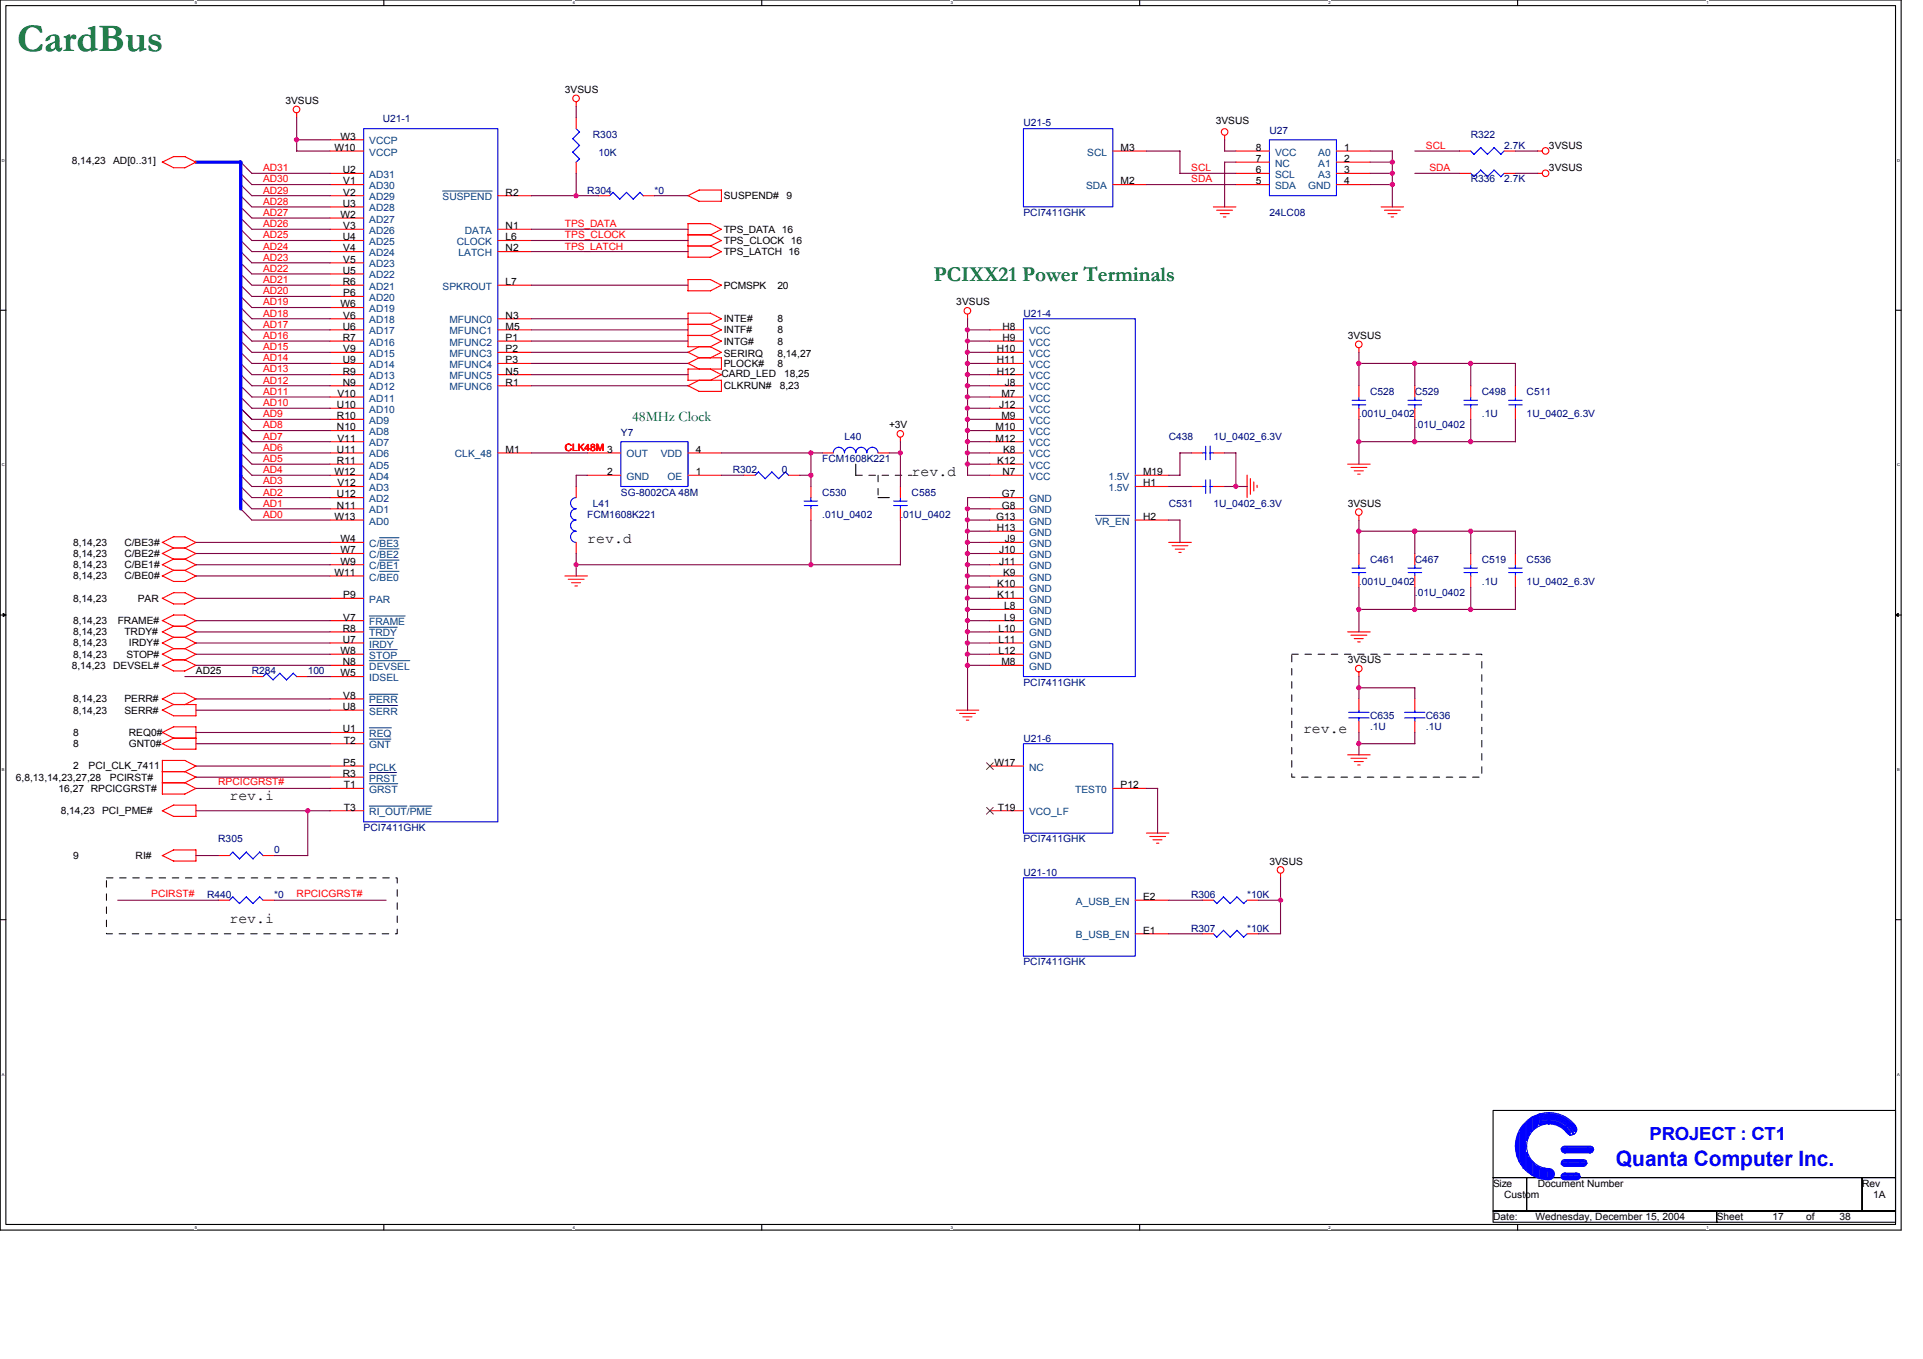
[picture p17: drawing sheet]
<svg xmlns="http://www.w3.org/2000/svg" width="297mm" height="210mm" viewBox="0 0 297 210" stroke-linecap="round" stroke-linejoin="round" font-family="sans-serif">
<defs><g id="words">
<text font-size="6.1" fill="#008000" x="2.6" y="7.8">CardBus</text>
<text font-size="3.3" fill="#008000" x="144.3" y="43.4">PCIXX21 Power Terminals</text>
<text font-size="3.3" fill="#00f" x="249.6" y="180.1">Quanta Computer Inc.</text>
<text font-size="2.8" fill="#00f" x="254.8" y="176.1">PROJECT : CT1</text>
<text font-size="2.2" fill="#008000" x="97.6" y="65">48MHz Clock</text>
<g font-size="2.2">
<text x="140.8" y="73.5">rev.d</text>
<text x="90.7" y="83.8">rev.d</text>
<text x="201.3" y="113.2">rev.e</text>
<text x="35.5" y="123.6">rev.i</text>
<text x="35.5" y="142.6">rev.i</text>
</g>
<g font-size="1.5">
<text x="44.1" y="16.1">3VSUS</text>
<text x="87.3" y="14.4">3VSUS</text>
<text x="51.7" y="23.3">W10</text>
<text x="52.6" y="21.6">W3</text>
<text x="173.1" y="23.3">M3</text>
<text x="187.8" y="19.2">3VSUS</text>
<text x="194" y="23.3">8</text>
<text x="207.6" y="23.3">1</text>
<text x="239.3" y="23">3VSUS</text>
<text x="11.1" y="25.4">8,14,23</text>
<text x="17.5" y="25.4">AD[0..31]</text>
<text x="52.9" y="26.8">U2</text>
<text x="53" y="28.5">V1</text>
<text x="173.1" y="28.5">M2</text>
<text x="194" y="28.5">5</text>
<text x="194" y="26.8">6</text>
<text x="194" y="25">7</text>
<text x="207.6" y="25">2</text>
<text x="207.6" y="26.8">3</text>
<text x="207.6" y="28.5">4</text>
<text x="239.3" y="26.4">3VSUS</text>
<text x="52.6" y="33.7">W2</text>
<text x="52.9" y="31.9">U3</text>
<text x="53" y="30.2">V2</text>
<text x="53" y="35.4">V3</text>
<text x="78.1" y="35.4">N1</text>
<text x="78.1" y="30.2">R2</text>
<text x="111.8" y="30.8">SUSPEND#</text>
<text x="111.8" y="35.9">TPS_DATA 16</text>
<text x="121.5" y="30.8">9</text>
<text x="52.9" y="37.1">U4</text>
<text x="53" y="38.8">V4</text>
<text x="53" y="40.6">V5</text>
<text x="78.1" y="38.8">N2</text>
<text x="78.1" y="37.1">L6</text>
<text x="111.8" y="37.7">TPS_CLOCK 16</text>
<text x="111.8" y="39.4">TPS_LATCH 16</text>
<text x="52.6" y="47.5">W6</text>
<text x="52.9" y="42.3">U5</text>
<text x="52.9" y="44">R6</text>
<text x="53" y="45.8">P6</text>
<text x="78.1" y="44">L7</text>
<text x="111.8" y="44.6">PCMSPK</text>
<text x="120.1" y="44.6">20</text>
<text x="147.7" y="47.2">3VSUS</text>
<text x="52.9" y="50.9">U6</text>
<text x="52.9" y="52.7">R7</text>
<text x="53" y="49.2">V6</text>
<text x="78.1" y="49.2">N3</text>
<text x="78.1" y="50.9">M5</text>
<text x="78.1" y="52.7">P1</text>
<text x="111.8" y="49.8">INTE#</text>
<text x="111.8" y="51.5">INTF#</text>
<text x="111.8" y="53.2">INTG#</text>
<text x="120.1" y="49.8">8</text>
<text x="120.1" y="51.5">8</text>
<text x="120.1" y="53.2">8</text>
<text x="154.9" y="52.7">H9</text>
<text x="154.9" y="50.9">H8</text>
<text x="208.2" y="52.3">3VSUS</text>
<text x="52.9" y="56.1">U9</text>
<text x="52.9" y="57.8">R9</text>
<text x="52.9" y="59.6">N9</text>
<text x="53" y="54.4">V9</text>
<text x="78.1" y="54.4">P2</text>
<text x="78.1" y="56.1">P3</text>
<text x="78.1" y="57.8">N5</text>
<text x="78.1" y="59.6">R1</text>
<text x="111.4" y="58.2">CARD_LED</text>
<text x="111.8" y="55.1">SERIRQ</text>
<text x="111.8" y="56.7">PLOCK#</text>
<text x="120.1" y="56.7">8</text>
<text x="120.1" y="55.1">8,14,27</text>
<text x="121.1" y="58.2">18,25</text>
<text x="154" y="57.8">H12</text>
<text x="154" y="56.1">H11</text>
<text x="154" y="54.4">H10</text>
<text x="155.2" y="59.6">J8</text>
<text x="52" y="63">U10</text>
<text x="52" y="64.7">R10</text>
<text x="52.1" y="61.3">V10</text>
<text x="111.8" y="60.1">CLKRUN#</text>
<text x="120.4" y="60.1">8,23</text>
<text x="154.3" y="63">J12</text>
<text x="154.7" y="64.7">M9</text>
<text x="154.7" y="61.3">M7</text>
<text x="52" y="66.5">N10</text>
<text x="52" y="69.9">U11</text>
<text x="52" y="71.7">R11</text>
<text x="52.1" y="68.2">V11</text>
<text x="78.1" y="69.9">M1</text>
<text x="107.5" y="69.9">4</text>
<text x="137.3" y="66.2">+3V</text>
<text x="153.8" y="68.2">M12</text>
<text x="153.8" y="66.5">M10</text>
<text x="154" y="71.7">K12</text>
<text x="154.9" y="69.9">K8</text>
<text x="51.7" y="73.4">W12</text>
<text x="52" y="76.8">U12</text>
<text x="52.1" y="75.1">V12</text>
<text x="93.8" y="73.4">2</text>
<text x="107.5" y="73.4">1</text>
<text x="154.8" y="76.8">G7</text>
<text x="154.9" y="73.4">N7</text>
<text x="176.6" y="75.1">H1</text>
<text x="176.6" y="73.4">M19</text>
<text x="51.7" y="80.3">W13</text>
<text x="52" y="78.6">N11</text>
<text x="52.6" y="83.8">W4</text>
<text x="153.9" y="80.3">G13</text>
<text x="154" y="82">H13</text>
<text x="154.8" y="78.6">G8</text>
<text x="155.2" y="83.8">J9</text>
<text x="176.6" y="80.3">H2</text>
<text x="208.2" y="78.3">3VSUS</text>
<text x="11.3" y="89.5">8,14,23</text>
<text x="11.3" y="87.8">8,14,23</text>
<text x="11.3" y="86">8,14,23</text>
<text x="11.3" y="84.3">8,14,23</text>
<text x="19.2" y="89.5">C/BE0#</text>
<text x="19.2" y="87.8">C/BE1#</text>
<text x="19.2" y="86">C/BE2#</text>
<text x="19.2" y="84.3">C/BE3#</text>
<text x="51.7" y="88.9">W11</text>
<text x="52.6" y="85.5">W7</text>
<text x="52.6" y="87.2">W9</text>
<text x="154.3" y="87.2">J11</text>
<text x="154.3" y="85.5">J10</text>
<text x="154.9" y="88.9">K9</text>
<text x="11.3" y="92.9">8,14,23</text>
<text x="21.3" y="92.9">PAR</text>
<text x="53" y="95.8">V7</text>
<text x="53" y="92.4">P9</text>
<text x="154" y="92.4">K11</text>
<text x="154" y="90.7">K10</text>
<text x="155.1" y="95.8">L9</text>
<text x="155.1" y="94.1">L8</text>
<text x="11.3" y="99.8">8,14,23</text>
<text x="11.3" y="98.1">8,14,23</text>
<text x="11.3" y="101.6">8,14,23</text>
<text x="11.3" y="96.4">8,14,23</text>
<text x="18.2" y="96.4">FRAME#</text>
<text x="19.2" y="98.1">TRDY#</text>
<text x="19.6" y="101.6">STOP#</text>
<text x="19.9" y="99.8">IRDY#</text>
<text x="52.6" y="101">W8</text>
<text x="52.9" y="99.3">U7</text>
<text x="52.9" y="97.6">R8</text>
<text x="154.2" y="101">L12</text>
<text x="154.2" y="99.3">L11</text>
<text x="154.2" y="97.6">L10</text>
<text x="11.1" y="103.3">8,14,23</text>
<text x="17.5" y="103.3">DEVSEL#</text>
<text x="30.3" y="104.2">AD25</text>
<text x="52.6" y="104.5">W5</text>
<text x="52.9" y="102.7">N8</text>
<text x="53" y="107.9">V8</text>
<text x="154.7" y="102.7">M8</text>
<text x="208.2" y="102.4">3VSUS</text>
<text x="11.3" y="108.5">8,14,23</text>
<text x="11.3" y="110.2">8,14,23</text>
<text x="11.3" y="113.7">8</text>
<text x="19.2" y="108.5">PERR#</text>
<text x="19.2" y="110.2">SERR#</text>
<text x="19.9" y="113.7">REQ0#</text>
<text x="52.9" y="113.1">U1</text>
<text x="52.9" y="109.7">U8</text>
<text x="11.3" y="115.4">8</text>
<text x="11.3" y="118.9">2</text>
<text x="13.7" y="118.9">PCI_CLK_7411</text>
<text x="19.9" y="115.4">GNT0#</text>
<text x="53" y="118.3">P5</text>
<text x="53.1" y="114.9">T2</text>
<text x="153.6" y="118.3">W17</text>
<text x="2.5" y="120.6">6,8,13,14,23,27,28</text>
<text x="9" y="122.3">16,27 RPCICGRST#</text>
<text x="9.4" y="125.8">8,14,23</text>
<text x="15.8" y="125.8">PCI_PME#</text>
<text x="17" y="120.6">PCIRST#</text>
<text x="52.9" y="120">R3</text>
<text x="53.1" y="125.2">T3</text>
<text x="53.1" y="121.8">T1</text>
<text x="154.1" y="125.2">T19</text>
<text x="173.1" y="121.8">P12</text>
<text x="11.3" y="132.7">9</text>
<text x="21" y="132.7">RI#</text>
<text x="196.1" y="133.5">3VSUS</text>
<text x="176.6" y="139">E2</text>
<text x="176.6" y="144.2">E1</text>
<text x="230.6" y="183.3">Size</text>
<text x="232.3" y="185">Custom</text>
<text x="237.5" y="183.3">Document Number</text>
<text x="287.6" y="183.3">Rev</text>
<text x="289.3" y="185">1A</text>
<text x="230.6" y="188.4">Date:</text>
<text x="237.2" y="188.4">Wednesday, December 15, 2004</text>
<text x="265.2" y="188.4">Sheet</text>
<text x="273.8" y="188.4">17</text>
<text x="279" y="188.4">of</text>
<text x="284.2" y="188.4">38</text>
</g>
<g font-size="1.5" fill="#004080">
<text x="57" y="22.3">VCCP</text>
<text x="57" y="27.5">AD31</text>
<text x="57" y="29.2">AD30</text>
<text x="57" y="24">VCCP</text>
<text x="167.8" y="29.2">SDA</text>
<text x="167.9" y="24">SCL</text>
<text x="197" y="29.2">SDA</text>
<text x="197" y="27.5">SCL</text>
<text x="197" y="25.7">NC</text>
<text x="197" y="24">VCC</text>
<text x="202.1" y="29.2">GND</text>
<text x="203.6" y="24">A0</text>
<text x="203.6" y="25.7">A1</text>
<text x="203.6" y="27.5">A3</text>
<text x="57" y="30.9">AD29</text>
<text x="57" y="32.7">AD28</text>
<text x="57" y="34.4">AD27</text>
<text x="68.4" y="30.9">SUSPEND</text>
<text x="57" y="37.8">AD25</text>
<text x="57" y="36.1">AD26</text>
<text x="57" y="39.6">AD24</text>
<text x="57" y="41.3">AD23</text>
<text x="70.6" y="37.8">CLOCK</text>
<text x="70.8" y="39.6">LATCH</text>
<text x="71.8" y="36.1">DATA</text>
<text x="57" y="43">AD22</text>
<text x="57" y="44.7">AD21</text>
<text x="57" y="46.5">AD20</text>
<text x="68.4" y="44.7">SPKROUT</text>
<text x="57" y="48.2">AD19</text>
<text x="57" y="49.9">AD18</text>
<text x="57" y="51.6">AD17</text>
<text x="57" y="53.4">AD16</text>
<text x="69.4" y="53.4">MFUNC2</text>
<text x="69.4" y="49.9">MFUNC0</text>
<text x="69.4" y="51.6">MFUNC1</text>
<text x="159" y="53.4">VCC</text>
<text x="159" y="51.6">VCC</text>
<text x="57" y="55.1">AD15</text>
<text x="57" y="56.8">AD14</text>
<text x="57" y="58.6">AD13</text>
<text x="69.4" y="55.1">MFUNC3</text>
<text x="69.4" y="56.8">MFUNC4</text>
<text x="69.4" y="58.6">MFUNC5</text>
<text x="159" y="58.6">VCC</text>
<text x="159" y="56.8">VCC</text>
<text x="159" y="55.1">VCC</text>
<text x="57" y="62">AD11</text>
<text x="57" y="60.3">AD12</text>
<text x="57" y="63.8">AD10</text>
<text x="57" y="65.5">AD9</text>
<text x="69.4" y="60.3">MFUNC6</text>
<text x="159" y="65.5">VCC</text>
<text x="159" y="63.8">VCC</text>
<text x="159" y="62">VCC</text>
<text x="159" y="60.3">VCC</text>
<text x="57" y="67.2">AD8</text>
<text x="57" y="68.9">AD7</text>
<text x="57" y="70.7">AD6</text>
<text x="70.3" y="70.7">CLK_48</text>
<text x="96.8" y="70.7">OUT</text>
<text x="102.1" y="70.7">VDD</text>
<text x="159" y="70.7">VCC</text>
<text x="159" y="68.9">VCC</text>
<text x="159" y="67.2">VCC</text>
<text x="57" y="72.4">AD5</text>
<text x="57" y="74.1">AD4</text>
<text x="57" y="75.8">AD3</text>
<text x="57" y="77.6">AD2</text>
<text x="96.8" y="74.1">GND</text>
<text x="103.1" y="74.1">OE</text>
<text x="159" y="77.6">GND</text>
<text x="159" y="74.1">VCC</text>
<text x="159" y="72.4">VCC</text>
<text x="171.2" y="75.8">1.5V</text>
<text x="171.2" y="74.1">1.5V</text>
<text x="57" y="79.3">AD1</text>
<text x="57" y="81">AD0</text>
<text x="159" y="82.7">GND</text>
<text x="159" y="81">GND</text>
<text x="159" y="79.3">GND</text>
<text x="169.2" y="81">VR_EN</text>
<text x="57" y="84.5">C/BE3</text>
<text x="57" y="86.2">C/BE2</text>
<text x="57" y="87.9">C/BE1</text>
<text x="57" y="89.7">C/BE0</text>
<text x="159" y="89.7">GND</text>
<text x="159" y="87.9">GND</text>
<text x="159" y="86.2">GND</text>
<text x="159" y="84.5">GND</text>
<text x="57" y="93.1">PAR</text>
<text x="159" y="94.8">GND</text>
<text x="159" y="93.1">GND</text>
<text x="159" y="91.4">GND</text>
<text x="57" y="96.6">FRAME</text>
<text x="57" y="100">IRDY</text>
<text x="57" y="98.3">TRDY</text>
<text x="57" y="101.7">STOP</text>
<text x="159" y="101.7">GND</text>
<text x="159" y="100">GND</text>
<text x="159" y="98.3">GND</text>
<text x="159" y="96.6">GND</text>
<text x="57" y="105.2">IDSEL</text>
<text x="57" y="103.5">DEVSEL</text>
<text x="159" y="103.5">GND</text>
<text x="57" y="113.8">REQ</text>
<text x="57" y="108.6">PERR</text>
<text x="57" y="110.4">SERR</text>
<text x="57" y="115.6">GNT</text>
<text x="57" y="119">PCLK</text>
<text x="159" y="119">NC</text>
<text x="57" y="125.9">RI_OUT/PME</text>
<text x="57" y="120.7">PRST</text>
<text x="57" y="122.5">GRST</text>
<text x="159" y="125.9">VCO_LF</text>
<text x="166.1" y="122.5">TEST0</text>
<text x="166.2" y="139.7">A_USB_EN</text>
<text x="166.2" y="144.9">B_USB_EN</text>
</g>
<g font-size="1.5" fill="#000080">
<text x="59.1" y="18.8">U21-1</text>
<text x="91.6" y="21.3">R303</text>
<text x="158.1" y="19.5">U21-5</text>
<text x="196.1" y="20.7">U27</text>
<text x="227.2" y="21.3">R322</text>
<text x="232.3" y="23">2.7K</text>
<text x="90.7" y="29.9">R304</text>
<text x="92.5" y="24">10K</text>
<text x="101.1" y="29.9">*0</text>
<text x="227.2" y="28.2">R336</text>
<text x="232.3" y="28.2">2.7K</text>
<text x="158.1" y="33.4">PCI7411GHK</text>
<text x="196.1" y="33.4">24LC08</text>
<text x="158.1" y="48.9">U21-4</text>
<text x="209.9" y="64.5">.001U_0402</text>
<text x="211.6" y="61">C528</text>
<text x="218.5" y="61">C529</text>
<text x="228.9" y="61">C498</text>
<text x="228.9" y="64.5">.1U</text>
<text x="235.8" y="61">C511</text>
<text x="235.8" y="64.5">1U_0402_6.3V</text>
<text x="95.9" y="67.4">Y7</text>
<text x="127" y="71.4">FCM1608K221</text>
<text x="130.4" y="67.9">L40</text>
<text x="180.5" y="67.9">C438</text>
<text x="187.4" y="67.9">1U_0402_6.3V</text>
<text x="218.5" y="66.2">.01U_0402</text>
<text x="95.9" y="76.5">SG-8002CA 48M</text>
<text x="113.2" y="73.1">R302</text>
<text x="120.8" y="73.1">0</text>
<text x="127" y="76.5">C530</text>
<text x="140.8" y="76.5">C585</text>
<text x="90.7" y="80">FCM1608K221</text>
<text x="91.6" y="78.3">L41</text>
<text x="127" y="80">.01U_0402</text>
<text x="139.1" y="80">.01U_0402</text>
<text x="180.5" y="78.3">C531</text>
<text x="187.4" y="78.3">1U_0402_6.3V</text>
<text x="211.6" y="86.9">C461</text>
<text x="218.5" y="86.9">C467</text>
<text x="228.9" y="86.9">C519</text>
<text x="235.8" y="86.9">C536</text>
<text x="209.9" y="90.4">.001U_0402</text>
<text x="218.5" y="92.1">.01U_0402</text>
<text x="228.9" y="90.4">.1U</text>
<text x="235.8" y="90.4">1U_0402_6.3V</text>
<text x="38.9" y="104.2">R284</text>
<text x="47.5" y="104.2">100</text>
<text x="158.1" y="105.9">PCI7411GHK</text>
<text x="211.6" y="111.1">C635</text>
<text x="211.6" y="112.8">.1U</text>
<text x="220.3" y="111.1">C636</text>
<text x="220.3" y="112.8">.1U</text>
<text x="158.1" y="114.5">U21-6</text>
<text x="33.7" y="130.1">R305</text>
<text x="42.4" y="131.8">0</text>
<text x="56.2" y="128.4">PCI7411GHK</text>
<text x="158.1" y="130.1">PCI7411GHK</text>
<text x="158.1" y="135.3">U21-10</text>
<text x="32" y="138.7">R440</text>
<text x="42.4" y="138.7">*0</text>
<text x="184" y="138.7">R306</text>
<text x="184" y="143.9">R307</text>
<text x="192.6" y="138.7">*10K</text>
<text x="192.6" y="143.9">*10K</text>
<text x="158.1" y="149.1">PCI7411GHK</text>
</g>
<g font-size="1.5" fill="#f00">
<text x="220.3" y="23">SCL</text>
<text x="40.6" y="28.2">AD30</text>
<text x="40.6" y="26.4">AD31</text>
<text x="40.6" y="29.9">AD29</text>
<text x="184" y="26.4">SCL</text>
<text x="184" y="28.2">SDA</text>
<text x="220.8" y="26.4">SDA</text>
<text x="40.6" y="33.4">AD27</text>
<text x="40.6" y="35.1">AD26</text>
<text x="40.6" y="31.6">AD28</text>
<text x="87.3" y="35.1">TPS_DATA</text>
<text x="40.6" y="38.5">AD24</text>
<text x="40.6" y="42">AD22</text>
<text x="40.6" y="40.3">AD23</text>
<text x="40.6" y="36.8">AD25</text>
<text x="87.3" y="38.5">TPS_LATCH</text>
<text x="87.3" y="36.8">TPS_CLOCK</text>
<text x="40.6" y="47.2">AD19</text>
<text x="40.6" y="43.7">AD21</text>
<text x="40.6" y="45.4">AD20</text>
<text x="40.6" y="50.6">AD17</text>
<text x="40.6" y="52.3">AD16</text>
<text x="40.6" y="48.9">AD18</text>
<text x="40.6" y="54.1">AD15</text>
<text x="40.6" y="59.3">AD12</text>
<text x="40.6" y="55.8">AD14</text>
<text x="40.6" y="57.5">AD13</text>
<text x="40.6" y="64.5">AD9</text>
<text x="40.6" y="62.7">AD10</text>
<text x="40.6" y="61">AD11</text>
<text x="40.6" y="66.2">AD8</text>
<text x="40.6" y="69.6">AD6</text>
<text x="40.6" y="67.9">AD7</text>
<text x="40.6" y="71.4">AD5</text>
<text x="87.3" y="69.6">CLK48M 3</text>
<text x="40.6" y="73.1">AD4</text>
<text x="40.6" y="74.8">AD3</text>
<text x="40.6" y="76.5">AD2</text>
<text x="40.6" y="78.3">AD1</text>
<text x="40.6" y="80">AD0</text>
<text x="33.7" y="121.3">RPCICGRST#</text>
<text x="23.4" y="138.5">PCIRST#</text>
<text x="45.8" y="138.5">RPCICGRST#</text>
</g>
<g font-size=".6">
<text x="30.1" y=".7">5</text>
<text x="88.5" y=".7">4</text>
<text x="146.9" y=".7">3</text>
<text x="205.2" y=".7">2</text>
<text x="263.6" y=".7">1</text>
<text x=".3" y="25">D</text>
<text x="293" y="25">D</text>
<text x=".3" y="72">C</text>
<text x="293" y="72">C</text>
<text x=".3" y="119.1">B</text>
<text x="293" y="119.1">B</text>
<text x=".3" y="166.1">A</text>
<text x="293" y="166.1">A</text>
<text x="30.1" y="189.8">5</text>
<text x="88.5" y="189.8">4</text>
<text x="146.9" y="189.8">3</text>
<text x="205.2" y="189.8">2</text>
<text x="263.6" y="189.8">1</text>
</g>
</g></defs>
<path d="M0 0h293.7v190h-293.7zM.9 .9h291.9v188.2h-291.9z" fill="none" stroke="#000" stroke-width=".17"/>
<g fill="#fff">
<path d="M30.1 .1h.3v.7h-.3z"/>
<path d="M30.1 189.2h.3v.7h-.3z"/>
</g>
<path d="M59.3 0v.9M59.3 189.1v.9" fill="none" stroke="#000" stroke-width=".17"/>
<g fill="#fff">
<path d="M88.5 .1h.3v.7h-.3z"/>
<path d="M88.5 189.2h.3v.7h-.3z"/>
</g>
<path d="M117.7 0v.9M117.7 189.1v.9" fill="none" stroke="#000" stroke-width=".17"/>
<g fill="#fff">
<path d="M146.9 .1h.3v.7h-.3z"/>
<path d="M146.9 189.2h.3v.7h-.3z"/>
</g>
<path d="M176 0v.9M176 189.1v.9" fill="none" stroke="#000" stroke-width=".17"/>
<g fill="#fff">
<path d="M205.2 .1h.4v.7h-.4z"/>
<path d="M205.2 189.2h.4v.7h-.4z"/>
</g>
<path d="M234.4 0v.9M234.4 189.1v.9" fill="none" stroke="#000" stroke-width=".17"/>
<g fill="#fff">
<path d="M263.6 .1h.3v.7h-.3z"/>
<path d="M263.6 189.2h.3v.7h-.3z"/>
<path d="M.3 24.4h.4v.7h-.4z"/>
<path d="M293 24.4h.5v.7h-.5z"/>
<path d="M.3 71.4h.4v.7h-.4z"/>
<path d="M293 71.4h.5v.7h-.5z"/>
</g>
<path d="M0 47.9h.9M292.8 47.9h.9" fill="none" stroke="#000" stroke-width=".17"/>
<g fill="#fff">
<path d="M.3 118.5h.4v.7h-.4z"/>
<path d="M293 118.5h.4v.7h-.4z"/>
</g>
<path d="M0 95h.9M292.8 95h.9" fill="none" stroke="#000" stroke-width=".17"/>
<path d="M.5 94.7l.4 .3-.4 .2zM292.8 95l.4-.3v.5z" fill="#000" stroke="#000" stroke-width=".15"/>
<g fill="#fff">
<path d="M.3 165.6h.4v.7h-.4z"/>
<path d="M293 165.6h.4v.7h-.4z"/>
</g>
<path d="M132.2 71.7v1.7M135.6 76.9h1.8M0 142h.9M292.8 142h.9M230.6 171.5h62.2v10.4h-62.2zM230.6 181.9h5.2v5.1h-5.2zM230.6 187h34.6v1.8h-34.6zM235.8 181.9h51.8v5.1h-51.8zM265.2 187h27.6v1.8h-27.6zM287.6 181.9h5.2v5.1h-5.2z" fill="none" stroke="#000" stroke-width=".17"/>
<path d="M132.2 73.4h8.6M135.6 73.4v3.5M199.5 101h29.4v19h-29.4v-19M16.4 135.6h45v8.6h-45v-8.6" fill="none" stroke="#000" stroke-width=".15" stroke-dasharray="1 1 1 1 1 1 1 1"/>
<g fill="none" stroke="#f00" stroke-width=".17">
<path d="M45.8 17.4v.8M89 15.7v.7M89 18.1v1.8M26.8 24.2h1.8M26.8 24.2l-1.7 .8 1.7 .9h1.8l1.7-.9M28.6 24.2l1.7 .9M51 32h5.2M51 23.3h5.2M51 26.8h5.2M51 30.2h5.2M51 28.5h5.2M51 38.9h5.2"/>
<path d="M51 37.1h5.2M51 35.4h5.2M51 33.7h5.2M51 21.6h5.2M76.9 30.2h5.2M76.9 38.9h5.2M76.9 37.1h5.2M76.9 35.4h5.2M89 25v1.8M92.5 30.2h1.7M99.4 30.2h1.7M106.3 30.2l1.7 .9h3.4"/>
<path d="M106.3 36.3h3.4M106.3 38h3.4M106.3 34.5v5.2M106.3 34.5h3.4M108 29.4h3.5l-.1 1.7M108 29.3l-1.7 .9M109.7 34.5l1.8 .9M109.7 36.3l1.8 .9M111.4 35.4l-1.7 .9M111.4 37.1l-1.7 .9 1.8 .9M111.4 38.9l-1.7 .9-3.4-.1M171.9 23.3h5.2"/>
<path d="M171.9 28.5h5.2M187.4 32h3.5M187.9 32.5h2.5M188.5 33h1.4M189 33.5h.4M189.2 20.9v.7M190.9 23.3h5.2M190.9 26.8h5.2M190.9 28.5h5.2M190.9 25h5.2M206.4 23.3h5.2M206.4 26.8h5.2"/>
<path d="M206.4 28.5h5.2M206.4 25h5.2M213.3 32h3.5M213.8 32.5h2.5M214.4 33h1.4M214.9 33.5h.4M225.4 23.3h1.8M225.4 26.8h1.8M232.3 23.3h1.8M232.3 26.8h1.8M237.5 23.3h.7M237.5 26.8h.7"/>
<path d="M51 59.6h5.2M51 57.9h5.2M51 56.1h5.2M51 54.4h5.2M51 52.7h5.2M51 50.9h5.2M51 44h5.2M51 49.2h5.2M51 40.6h5.2M51 42.3h5.2M51 45.8h5.2M51 47.5h5.2"/>
<path d="M76.9 59.6h5.2M76.9 57.9h5.2M76.9 56.1h5.2M76.9 54.4h5.2M76.9 52.7h5.2M76.9 50.9h5.2M76.9 44h5.2M76.9 49.2h5.2M106.3 54.4l1.7 .9h3.4v1.7M106.3 58.7h5.1v1.8M106.3 53.6h3.4M106.3 44.9h3.4"/>
<path d="M106.3 50.1h3.4M106.3 51.8h3.4M106.3 59.6l1.7 .9h3.4M106.3 56.1l1.7 .9M108 53.5l-1.7 .9M108 58.7l-1.7 .9M108 55.2l-1.7 .9M109.7 43.2l1.7 .8-1.7 .9M109.7 48.4l1.7 .8-1.7 .9M109.7 50.1l1.8 .9M109.7 57l1.7 .9-1.7 .9M109.7 43.2h-3.4v1.7"/>
<path d="M109.7 48.4l-3.4-.1v5.3M111.4 54.4l-1.7 .9M111.4 52.7l-1.7 .9 1.8 .8M111.4 57h-5.1v1.7M111.4 50.9l-1.7 .9 1.8 .9M149.5 48.5v.8M152.9 59.6h5.2M152.9 57.9h5.2M152.9 56.1h5.2M152.9 54.4h5.2M152.9 52.7h5.2M152.9 50.9h5.2"/>
<path d="M209.9 53.7v.7M209.9 59.6v1.7M218.5 59.6v1.7M227.2 59.6v1.7M234.1 59.6v1.7M51 71.7h5.2M51 70h5.2M51 73.4h5.2M51 78.6h5.2M51 76.9h5.2M51 68.2h5.2M51 66.5h5.2"/>
<path d="M51 64.8h5.2M51 63.1h5.2M51 61.3h5.2M51 75.1h5.2M76.9 70h5.2M89 75.1v1.8M90.7 70h5.2M90.7 73.4h5.2M106.3 70h5.1M106.3 73.4h5.1M114.9 73.4h1.7M121.8 73.4h1.7"/>
<path d="M125.3 75.1v1.8M125.3 78.6v1.7M127 70h1.7M135.6 70h1.7M139.1 67.5v.7M139.1 75.1v1.8M139.1 78.6v1.7M152.9 71.7h5.2M152.9 70h5.2M152.9 73.4h5.2M152.9 78.6h5.2M152.9 76.9h5.2"/>
<path d="M152.9 68.2h5.2M152.9 66.5h5.2M152.9 64.8h5.2M152.9 63.1h5.2M152.9 61.3h5.2M175.4 73.4h5.1M175.4 75.1h5.1M184 70h1.7M184 75.1h1.7M187.4 70h1.8M187.4 75.1h1.8M192.6 73.4v3.5"/>
<path d="M193.1 73.9v2.4M193.7 74.4v1.4M194.2 75v.3M208.2 71.7h3.4M208.7 72.2h2.4M209.2 72.7h1.4M209.7 73.2h.4M209.9 63.1v1.7M209.9 79.6v.7M218.5 63.1v1.7M227.2 63.1v1.7M234.1 63.1v1.7"/>
<path d="M25.1 99.3l1.7 .9h1.8M25.1 87.2l1.7 .9h1.8M25.1 85.5l1.7 .9h1.8M26.8 91.5h1.8M26.8 95h1.8M26.8 82.9h1.8M26.8 91.5l-1.7 .9 1.7 .9h1.7l1.8-.9M26.8 95l-1.7 .8 1.7 .9h1.8M26.8 98.4l-1.7 .9M26.8 96.7l-1.7 .9 1.7 .8h1.8M26.8 88.1l-1.7 .9M26.8 86.3l-1.7 .9"/>
<path d="M26.8 84.6l-1.7 .9M26.8 82.9l-1.7 .9 1.7 .8h1.8M28.6 91.5l1.7 .9M28.6 95l1.7 .9M28.6 98.4l1.7 .9-1.8 .9M28.6 88.1l1.7 .9-1.8 .8h-1.7l-1.7-.9M28.6 86.4l1.7 .8-1.8 .9M28.6 82.9l1.7 .9M30.3 95.9l-1.8 .9 1.8 .8M30.3 97.6l-1.8 .9M30.3 83.8l-1.7 .8 1.7 .9-1.8 .9M51 89h5.2"/>
<path d="M51 97.6h5.2M51 83.8h5.2M51 99.3h5.2M51 95.9h5.2M51 92.4h5.2M51 87.2h5.2M51 85.5h5.2M51 80.3h5.2M87.3 89h3.4M87.8 89.5h2.4M88.3 90h1.4M88.8 90.5h.4"/>
<path d="M89 83.8v1.7M152.9 89h5.2M152.9 97.6h5.2M152.9 83.8h5.2M152.9 99.3h5.2M152.9 95.9h5.2M152.9 94.1h5.2M152.9 92.4h5.2M152.9 87.2h5.2M152.9 85.5h5.2M152.9 82h5.2M152.9 80.3h5.2"/>
<path d="M152.9 90.7h5.2M175.4 80.3h5.1M180.5 83.8h3.5M181.1 84.3h2.4M181.5 84.8h1.5M182.1 85.3h.4M208.2 97.6h3.4M208.7 98.1h2.4M209.2 98.6h1.4M209.7 99.1h.4M209.9 85.5v1.7M209.9 89v1.7"/>
<path d="M218.5 85.5v1.7M218.5 89v1.7M227.2 85.5v1.7M227.2 89v1.7M234.1 85.5v1.7M234.1 89v1.7M25.1 101l1.7 .9h1.8M25.1 113.1l1.7 .9h3.5M25.1 119.2h3.5l1.7 .8-1.7 .9 1.7 .9M25.1 117.4v5.2h3.5l1.7-.8M25.1 117.5h3.5M26.8 107.1h1.8"/>
<path d="M26.8 112.3h3.5v3.4h-3.5l-1.7-.8M26.8 101.9l-1.7 .8 1.7 .9 1.7 .1 1.8-.9M26.8 100.2l-1.7 .8M26.8 107.1l-1.7 .8 1.7 .9h3.5v1.8h-3.5l-1.7-.9 1.7-.9M26.8 112.2l-1.7 .9M26.8 114l-1.7 .9M28.6 101.9l1.7 .9M28.6 100.2l1.7 .8-1.8 .9M28.6 107.1l1.7 .9M28.6 117.5l1.7 .8M30.3 107.9l-1.8 .9M30.3 118.3l-1.8 .9"/>
<path d="M38.9 104.5h1.7M45.8 104.5h1.7M51 109.7h5.2M51 102.8h5.2M51 101h5.2M51 118.3h5.2M51 114.9h5.2M51 113.1h5.2M51 104.5h5.2M51 107.9h5.2M147.7 109.7h3.5M148.2 110.2h2.5"/>
<path d="M148.7 110.7h1.4M149.3 111.2h.3M152.9 102.8h5.2M152.9 101h5.2M152.9 118.3h5.2M208.2 116.6h3.4M208.7 117.1h2.4M209.2 117.6h1.4M209.7 118.2h.4M209.9 103.8v.7M209.9 107.9v1.8M209.9 111.4v1.7"/>
<path d="M218.5 107.9v1.8M218.5 111.4v1.7M25.1 120.9h3.5M26.8 126.1h3.5v-1.8l-3.5 .1-1.7 .8 1.7 .9M26.8 133h3.5v-1.7h-3.5l-1.7 .9 1.7 .8M33.7 139h1.8M33.7 132.1h1.8M40.6 139h1.8M40.6 132.1h1.8M51 121.8h5.2M51 125.2h5.2M51 120h5.2"/>
<path d="M152.9 125.2h5.2M171.9 121.8h5.2M175.4 139h5.1M177.1 128.7h3.4M177.6 129.2h2.4M178.1 129.7h1.4M178.6 130.2h.4M185.7 139h1.7M192.6 139h1.7M197.8 134.9v.7M175.4 144.2h5.1M185.7 144.2h1.7"/>
<path d="M192.6 144.2h1.7"/>
<circle cx="45.8" cy="16.9" r=".51"/>
<circle cx="89" cy="15.2" r=".51"/>
<circle cx="189.2" cy="20.4" r=".51"/>
<circle cx="238.7" cy="23.3" r=".51"/>
<circle cx="238.7" cy="26.8" r=".51"/>
<circle cx="149.4" cy="48" r=".51"/>
<circle cx="209.9" cy="53.2" r=".51"/>
<circle cx="139.1" cy="67" r=".51"/>
<circle cx="209.9" cy="79.1" r=".51"/>
<circle cx="209.9" cy="103.3" r=".51"/>
<circle cx="197.8" cy="134.4" r=".51"/>
</g>
<g fill="none" stroke="#00f" stroke-width=".17">
<path d="M56.2 19.9h20.7v107.1h-20.7zM89 19.9l.5 .5-1 1 1 1.1-1 1M158.1 19.9h13.8v12.1h-13.8zM88.5 23.5l1 1.1M89.5 24.5l-.5 .6M94.7 29.7l1.1 1.1M94.7 29.7l-.5 .5M96.8 29.7l1 1.1M96.8 29.7l-1.1 1.1M98.8 29.7l.6 .5M98.9 29.7l-1.1 1.1M196.1 21.6h10.3v8.6h-10.3z"/>
<path d="M227.2 23.3l.5 .5M228.7 26.2l1.1 1.1M228.7 22.8l1.1 1M228.7 26.3l-1 1-.5-.5M228.7 22.8l-1 1.1M230.8 26.2l1 1.1M230.8 22.8l1 1M230.8 26.3l-1.1 1M230.8 22.8l-1.1 1.1M232.3 26.8l-.5 .5M232.3 23.3l-.5 .6M158.1 49.2h17.3v55.3h-17.3z"/>
<path d="M89 76.9a.87 .87 0 0 0-.9 .8 .87 .87 0 0 0 .9 .9 .87 .87 0 0 0-.9 .9 .87 .87 0 0 0 .9 .8 .86 .86 0 0 0-.9 .9 .86 .86 0 0 0 .9 .8 .87 .87 0 0 0-.9 .9 .87 .87 0 0 0 .9 .9M95.9 68.2h10.4v6.9h-10.4zM117.2 72.9l-.6 .5M119.2 72.9l1.1 1.1M119.2 72.9l-1 1.1-1-1.1M121.3 72.9l.5 .5M121.3 72.9l-1 1M124.2 77.4h2.1M124.2 78.1h2.1M125.3 76.9v.5M125.3 78.1v.5M128.7 69.9a.87 .87 0 0 1 .9-.8 .87 .87 0 0 1 .8 .8 .87 .87 0 0 1 .9-.8 .87 .87 0 0 1 .9 .8 .86 .86 0 0 1 .8-.8 .86 .86 0 0 1 .9 .8 .87 .87 0 0 1 .9-.8 .87 .87 0 0 1 .8 .8"/>
<path d="M138 77.4h2.1M138 78.1h2.1M139.1 76.9v.5M139.1 78.1v.5M185.7 70h.6M185.7 75.1h.6M186.2 68.9v2.1M186.2 74.1v2.1M186.9 70h.6M186.9 68.9v2.1M186.9 74.1v2.1M186.9 75.1h.6"/>
<path d="M208.8 61.8h2.1M208.9 62.5h2.1M209.9 61.3v.5M209.9 62.5v.6M217.5 61.8h2.1M217.5 62.5h2.1M218.5 61.3v.5M218.5 62.5v.6M226.1 61.8h2.1M226.1 62.5h2.1M227.2 61.3v.5M227.2 62.5v.6"/>
<path d="M233 61.8h2.1M233 62.5h2.1M234.1 61.3v.5M234.1 62.5v.6M208.8 87.7h2.1M208.9 88.4h2.1M209.9 87.2v.6M209.9 88.4v.6M217.5 87.7h2.1M217.5 88.4h2.1M218.5 87.2v.6M218.5 88.4v.6"/>
<path d="M226.1 87.7h2.1M226.1 88.4h2.1M227.2 87.2v.6M227.2 88.4v.6M233 87.7h2.1M233 88.4h2.1M234.1 87.2v.5M234.1 88.4v.6M41.1 104l1.1 1M41.2 104l-.6 .5M43.2 104l1.1 1M43.2 104l-1 1"/>
<path d="M45.3 104l.5 .5M45.3 104l-1 1M158.1 114.9h13.8v13.8h-13.8zM208.3 110.9h3.2M208.3 110h3.2M209.9 109.7v.3M209.9 110.9v.5M217 110.9h3.1M217 110h3.1M218.5 109.7v.3M218.5 110.9v.5M36 138.5l1 1.1"/>
<path d="M36 131.6l1 1.1M36 138.5l-.5 .5M36 131.6l-.5 .5M37 132.7l1.1-1.1 1 1.1M40.7 139.1l-.6-.6-1 1.1-1-1.1-1.1 1.1M40.7 132.2l-.6-.6-1 1.1M158.1 135.6h17.3v12.1h-17.3zM187.4 139l.5 .6 1.1-1.1 1 1.1M191 138.5l1.1 1.1M191.1 138.5l-1.1 1.1M192.6 139l-.5 .6M187.4 144.2l.6 .5"/>
<path d="M190 144.7l-1-1-1.1 1.1M191 143.7l1.1 1M191.1 143.7l-1.1 1.1M192.6 144.2l-.5 .6M234.2 175.8v2.5l.2 .5M234.6 175v4.3l.2 .2M234.6 174.9l-.2 .4v3.5M234.8 174.6v4.9M234.9 174.3v5.5M234.9 179.8l.2 .2M235 174.3l-.2 .3M235.3 173.9v6.6"/>
<path d="M235.3 173.9l-.2 .2v5.9M235.5 173.8l.1-.2v7.1h.2v-2.6l.2 .3M235.5 173.7v6.8M235.8 173.2v3M236 178.4v2.5M236 175.6l-.2 .6M236.2 173.1v2.2M236.2 173.1l-.2 .1v2.5M236.3 179.1v2.1l.2 .2M236.3 179.1l-.1-.3v2.2M236.5 172.7v2.1M236.5 179.3v2.1"/>
<path d="M236.5 179.3l.2 .2M236.5 172.7l-.2 .2v2.2l-.1 .2M236.7 179.5v2h.2M236.7 174.6l-.2 .2M236.9 179.6l.1 .2M236.9 179.6v1.9M236.9 172.6l-.2-.1v2.1M237 179.8v1.9h.2M237.2 180l.2 .2M237.2 172.4v1.7M237.2 180v1.7M237.2 172.4l-.2 .1v1.8l-.1 .2v-1.9"/>
<path d="M237.4 172.4v1.5M237.4 173.9l-.2 .2M237.5 172.2v1.7M237.5 172.2l-.1 .2M237.9 173.3a4 4 0 0 1 4.7 1.7M237.9 173.1l1.3-.2a4.1 4.1 0 0 1 3.7 2.3M237.9 172.9l1.3-.2a4.3 4.3 0 0 1 3.9 2.5M237.9 172.8l1.3-.2a4.5 4.5 0 0 1 4 2.2M237.9 172.6a4.7 4.7 0 0 1 5.4 2.2M237.9 172v1.8l-.2-.2v-1.4M237.9 173.7a3.6 3.6 0 0 1 4.6 1.6M237.9 173.5a3.8 3.8 0 0 1 4.7 1.8"/>
<path d="M237.9 172l-.2 .2M238 172.4a4.9 4.9 0 0 1 5.5 2.3M238 172.2a5 5 0 0 1 5.5 2.3M238.1 172.2v1.4M241.2 177.6h5l-.2 .2-4.7-.1M241.3 179.5h3.7M241.3 177.2h4.7M241.3 177.7l.2 .2M241.3 179.3h3.7M241.3 179.5l-.2 .2 4-.1-.2 .2M241.5 177.9h4.5M241.5 180h3.3"/>
<path d="M241.7 179.1h2.9M241.7 178.1h4M241.7 177h4M241.9 174.8a3.4 3.4 0 0 0-2.7-1.2 3.4 3.4 0 0 0-3.4 3.4 3.5 3.5 0 0 0 3.4 3.5M243.3 173.8a5.2 5.2 0 0 0-4.1-1.9 5.2 5.2 0 0 0-5.1 5.1 5.2 5.2 0 0 0 5.1 5.2M245 179.3v.2M245 179.8h-3.9l.4 .2M246 177.2v.2h-4.9l.1 .2M236 180.8l.2 .2M237.4 180.1v1.6l.1 .2M237.7 181.9h.2M237.7 180.3v1.6"/>
<path d="M237.7 180.3l-.2-.2v1.8M237.9 180.3v1.6M237.9 180.5h.2v1.4M238 182.1h.4M238.1 181.9h.1M238.2 180.5h.2M238.2 180.5v1.4M238.4 180.5v1.6M238.6 180.5v1.6M238.6 180.5l-.5 1.6M238.7 180.5v1.4M238.7 180.5l.2 .4"/>
<path d="M238.8 181.9l-.2 .2M238.9 180.8v1.3M239.1 180.7v1.4h-.2M239.1 180.7h.2v1.4M239.3 182.1h.2M239.4 180.7h.2v1.4M239.4 180.7v1.4M239.8 181.9l-.2 .2M239.9 181v.7M240 181l-.2-.2v1.1M241.3 181.4h2.6M241.5 182.1h2.4"/>
<path d="M241.7 181.2h1.9M241.7 182.2h1.9M241.7 180.1h2.9M243.9 181.4v.1h-2.7v.2h2.9l-.2 .2M243.9 181.9h-2.8l.4 .2"/>
<circle cx="241.7" cy="179.6" r=".51"/>
<circle cx="241.7" cy="177.5" r=".51"/>
<circle cx="242.7" cy="174.4" r=".86"/>
<circle cx="244.6" cy="179.6" r=".51"/>
<circle cx="245.6" cy="177.5" r=".51"/>
<circle cx="239.3" cy="181.3" r=".86"/>
<circle cx="241.7" cy="181.7" r=".51"/>
<circle cx="243.6" cy="181.7" r=".51"/>
</g>
<g fill="none" stroke="#004080" stroke-width=".15">
<path d="M68.4 29.5h7.6M169.2 79.6h5.3M57 95.1h5.6M57 98.6h3.8M57 96.9h4.4M58.6 83.1h3M58.6 84.8h3M58.6 86.5h3M58.6 88.2h3M57 119.3h4.3M57 114.2h3.4M57 112.4h3.5"/>
<path d="M57 102h6.3M57 100.3h4.4M57 107.2h4.4M57 109h4.4M57 124.5h5.9M57 121.1h4.4M63.3 124.5h3.4"/>
</g>
<path d="M152.4 117.8l1 1.1M153.4 117.8l-1 1.1M152.4 124.7l1 1.1M153.4 124.7l-1 1.1" fill="none" stroke="#804000" stroke-width=".15"/>
<g fill="none" stroke="#800040" stroke-width=".17">
<path d="M45.8 18.1v5.2M89 16.4v1.8M37.2 25l1.7 1.8h12.1M37.2 33.7l1.7 1.7h12.1M37.2 26.8l1.7 1.7h12.1M37.2 30.2l1.7 1.8h12.1M37.2 37.1l1.7 1.8h12.1M37.2 28.5l1.7 1.7h12.1M37.2 38.8l1.7 1.8h12.1M37.2 31.9l1.7 1.8h12.1M37.2 35.4l1.7 1.7h12.1M45.8 23.3h5.2"/>
<path d="M45.8 21.6h5.2M82.1 30.2h10.4M82.1 38.9h24.2M82.1 35.4h24.2M82.1 37.1h24.2M89 26.8v3.4M101.1 30.2h5.2M177.1 23.3h5.2v3.5M177.1 28.5h13.8M182.3 26.8h8.6M189.2 23.3h1.7M189.2 21.6v1.7"/>
<path d="M190.9 25h-1.7v7M211.6 25h3.5M211.6 26.8h3.5M211.6 28.5h3.5M211.6 23.3h3.5M215.1 23.3v8.7M218.5 26.8h7M218.5 23.3h7M234.1 26.8h3.4M234.1 23.3h3.4M37.2 56.1l1.7 1.8h12.1M37.2 40.6l1.7 1.7h12.1"/>
<path d="M37.2 59.6l1.7 1.7h12.1M37.2 52.7l1.7 1.7h12.1M37.2 47.5l1.7 1.7h12.1M37.2 54.4l1.7 1.7h12.1M37.2 42.3l1.7 1.7h12.1M37.2 57.8l1.7 1.8h12.1M37.2 50.9l1.7 1.8h12.1M37.2 44l1.7 1.8h12.1M37.2 45.8l1.7 1.7h12.1M37.2 49.2l1.7 1.7h12.1M82.1 56.1h24.2M82.1 52.7h24.2"/>
<path d="M82.1 54.4h24.2M82.1 50.9h24.2M82.1 57.9h24.2M82.1 49.2h24.2M82.1 59.6h24.2M82.1 44h24.2M149.5 56.1h3.4M149.5 52.7h3.4M149.5 54.4h3.4M149.5 49.2v24.2h3.4M149.5 50.9h3.4M149.5 57.9h3.4"/>
<path d="M149.5 59.6h3.4M209.9 56.1h24.2v3.5M209.9 54.4v5.2M218.5 56.1v3.5M227.2 56.1v3.5M37.2 75.1l1.7 1.8h12.1M37.2 63l1.7 1.8h12.1M37.2 66.5l1.7 1.7h12.1M37.2 68.2l1.7 1.8h12.1M37.2 73.4l1.7 1.7h12.1M37.2 71.7l1.7 1.7h12.1M37.2 61.3l1.7 1.8h12.1"/>
<path d="M37.2 78.6l1.7 1.7h12.1M37.2 64.7l1.7 1.8h12.1M37.2 69.9l1.7 1.8h12.1M37.2 76.8l1.7 1.8h12.1M82.1 70h8.6M90.7 73.4h-1.7v1.8M111.4 73.4h3.5M111.4 70h15.6M123.5 73.4h1.8M125.3 70v5.2M137.3 70h1.8M139.1 68.2v7"/>
<path d="M149.5 66.5h3.4M149.5 71.7h3.4M149.5 64.8h3.4M149.5 78.6h3.4M149.5 68.2h3.4M149.5 70h3.4M149.5 61.3h3.4M149.5 63.1h3.4M152.9 76.9h-3.4v32.8M180.5 75.1h3.5M182.3 69.9v3.5h-1.8M182.3 70h1.7"/>
<path d="M189.2 75.1h3.5M189.2 70h1.7M190.9 70v5.2M209.9 64.8v6.9M218.5 64.8v3.4M227.2 64.8v3.4M234.1 64.8v3.4h-24.2M30.3 92.4h20.7M30.3 85.5h20.7M30.3 87.2h20.7M30.3 83.8h20.7M30.3 99.3h20.7"/>
<path d="M30.3 89h20.7M30.3 97.6h20.7M30.3 95.9h20.7M89 85.5v3.5M125.3 80.3v6.9M139.1 80.3v6.9h-50.1M149.5 82h3.4M149.5 92.4h3.4M149.5 85.5h3.4M149.5 94.1h3.4M149.5 87.2h3.4M149.5 83.8h3.4"/>
<path d="M149.5 99.3h3.4M149.5 89h3.4M149.5 80.3h3.4M149.5 97.6h3.4M149.5 90.7h3.4M149.5 95.9h3.4M180.5 80.3h1.8v3.5M209.9 80.3v5.2M209.9 90.7v6.9M209.9 82h24.2v3.5M218.5 82v3.5M218.5 90.7v3.4"/>
<path d="M227.2 82v3.5M227.2 90.7v3.4M234.1 90.7v3.4h-24.2M28.6 104.5h10.3M30.3 101h20.7M30.3 102.8h20.7M30.3 113.1h20.7M30.3 109.7h20.7M30.3 114.9h20.7M30.3 118.3h20.7M30.3 107.9h20.7M47.5 104.5h3.5"/>
<path d="M149.5 101h3.4M149.5 102.8h3.4M209.9 104.5v3.5M209.9 113.1v3.5M209.9 114.9h8.7M209.9 106.2h8.7M218.5 106.2v1.8M218.5 113.1v1.8M18.2 139h15.5M30.2 132.1h3.5M30.3 121.8h20.7M30.3 120h20.7"/>
<path d="M30.3 125.2h20.7M42.4 139h17.2M47.5 125.2v6.9h-5.2M177.1 121.8h1.7M178.8 121.8v6.9M180.5 139h5.2M194.3 139h3.5M197.8 135.6v8.6M180.5 144.2h5.2M194.3 144.2h3.5"/>
</g>
<path d="M30.3 25h6.9M37.2 25v53.6" fill="none" stroke="#00f" stroke-width=".51"/>
<g fill="#f0f" stroke="#f0f" stroke-width=".17">
<circle cx="218.5" cy="56.1" r=".34"/>
<circle cx="227.2" cy="56.1" r=".34"/>
<circle cx="149.4" cy="99.3" r=".34"/>
<circle cx="149.4" cy="90.7" r=".34"/>
<circle cx="149.4" cy="95.9" r=".33"/>
<circle cx="149.4" cy="59.6" r=".34"/>
<circle cx="209.9" cy="94.1" r=".34"/>
<circle cx="218.5" cy="94.1" r=".34"/>
<circle cx="149.4" cy="82" r=".34"/>
<circle cx="149.4" cy="71.7" r=".34"/>
<circle cx="215.1" cy="26.8" r=".33"/>
<circle cx="149.4" cy="64.8" r=".34"/>
<circle cx="149.4" cy="92.4" r=".34"/>
<circle cx="149.4" cy="54.4" r=".34"/>
<circle cx="149.4" cy="61.3" r=".33"/>
<circle cx="125.3" cy="69.9" r=".33"/>
<circle cx="125.3" cy="73.4" r=".34"/>
<circle cx="149.4" cy="88.9" r=".34"/>
<circle cx="215.1" cy="28.5" r=".34"/>
<circle cx="149.4" cy="66.5" r=".34"/>
<circle cx="209.9" cy="56.1" r=".34"/>
<circle cx="227.2" cy="94.1" r=".34"/>
<circle cx="45.8" cy="21.6" r=".34"/>
<circle cx="149.4" cy="56.1" r=".34"/>
<circle cx="209.9" cy="82" r=".34"/>
<circle cx="218.5" cy="82" r=".34"/>
<circle cx="149.4" cy="85.5" r=".34"/>
<circle cx="227.2" cy="68.2" r=".34"/>
<circle cx="209.9" cy="68.2" r=".34"/>
<circle cx="218.5" cy="68.2" r=".34"/>
<circle cx="149.4" cy="57.8" r=".34"/>
<circle cx="149.4" cy="52.7" r=".33"/>
<circle cx="149.4" cy="102.8" r=".34"/>
<circle cx="149.4" cy="63" r=".34"/>
<circle cx="227.2" cy="82" r=".34"/>
<circle cx="149.4" cy="69.9" r=".33"/>
<circle cx="149.4" cy="83.8" r=".34"/>
<circle cx="149.4" cy="97.6" r=".34"/>
<circle cx="149.4" cy="94.1" r=".34"/>
<circle cx="215.1" cy="25" r=".34"/>
<circle cx="89" cy="87.2" r=".33"/>
<circle cx="125.3" cy="87.2" r=".33"/>
<circle cx="149.4" cy="50.9" r=".34"/>
<circle cx="149.4" cy="78.6" r=".33"/>
<circle cx="149.4" cy="80.3" r=".34"/>
<circle cx="149.4" cy="101" r=".34"/>
<circle cx="149.4" cy="87.2" r=".33"/>
<circle cx="149.4" cy="68.2" r=".34"/>
<circle cx="197.8" cy="139" r=".33"/>
<circle cx="89" cy="30.2" r=".34"/>
<circle cx="47.5" cy="125.2" r=".34"/>
<circle cx="190.9" cy="75.1" r=".34"/>
<circle cx="139.1" cy="69.9" r=".33"/>
<circle cx="209.9" cy="106.2" r=".34"/>
<circle cx="209.9" cy="114.8" r=".34"/>
</g>
<use href="#words"/>
</svg>
